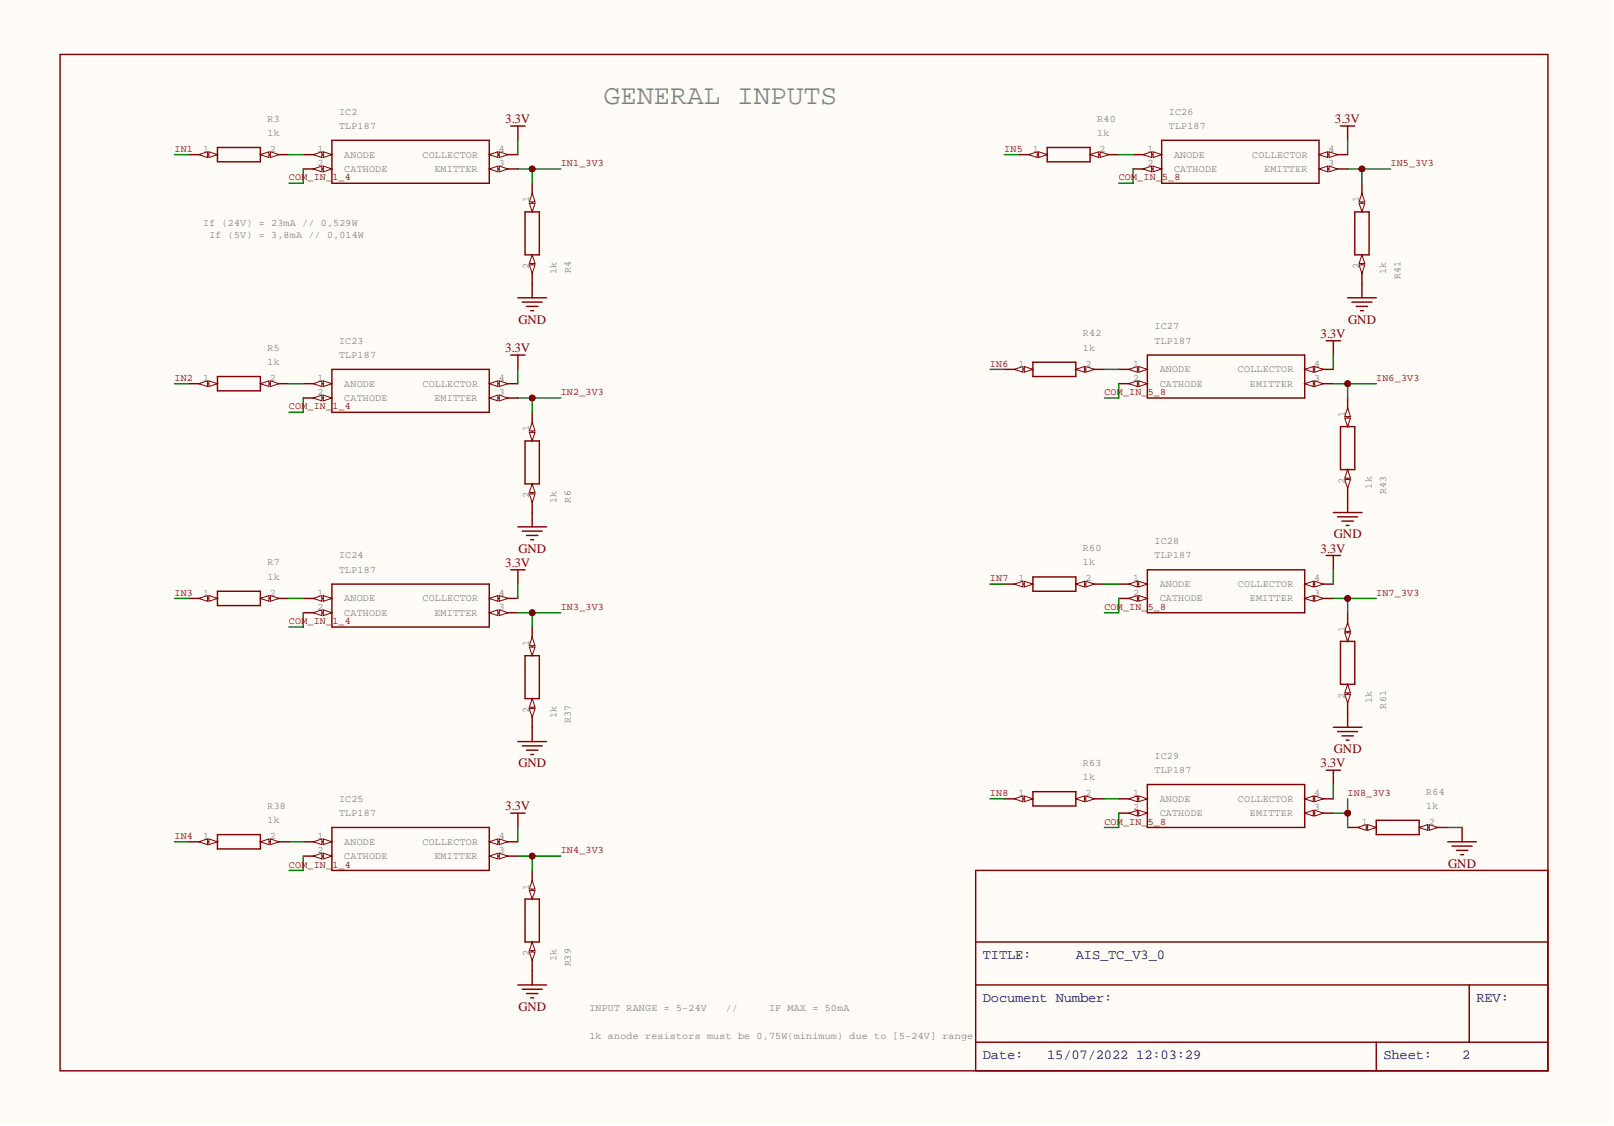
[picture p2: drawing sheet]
<svg xmlns="http://www.w3.org/2000/svg" width="286mm" height="199mm" viewBox="0 0 286 199" stroke-linecap="round" stroke-linejoin="round" font-family="sans-serif">
<defs><g id="words">
<text font-size="4.9" fill="#808080" x="106.9" y="18.3">GENERAL INPUTS</text>
<g font-size="2.4" fill="#000080">
<text x="174" y="169.8">TITLE:</text>
<text x="190.5" y="169.8">AIS_TC_V3_0</text>
<text x="174" y="177.4">Document Number:</text>
<text x="261.4" y="177.4">REV:</text>
<text x="174" y="187.5">Date:</text>
<text x="185.4" y="187.5">15/07/2022</text>
<text x="201.2" y="187.5">12:03:29</text>
<text x="244.9" y="187.5">Sheet:</text>
<text x="258.9" y="187.5">2</text>
</g>
<g font-size="2.3" fill="#800000">
<text x="89.4" y="21.8">3.3V</text>
<text x="236.3" y="21.8">3.3V</text>
<text x="91.8" y="57.3">GND</text>
<text x="233.8" y="59.8">3.3V</text>
<text x="238.7" y="57.3">GND</text>
<text x="89.4" y="62.3">3.3V</text>
<text x="236.1" y="95.3">GND</text>
<text x="89.4" y="100.4">3.3V</text>
<text x="91.8" y="97.8">GND</text>
<text x="233.8" y="97.8">3.3V</text>
<text x="91.8" y="135.8">GND</text>
<text x="233.8" y="135.8">3.3V</text>
<text x="236.1" y="133.3">GND</text>
<text x="89.4" y="143.4">3.3V</text>
<text x="256.4" y="153.6">GND</text>
<text x="91.8" y="178.9">GND</text>
</g>
<g font-size="1.8" fill="#808080">
<text x="47.4" y="21.5">R3</text>
<text x="60" y="20.3">IC2</text>
<text x="60" y="22.8">TLP187</text>
<text x="194.3" y="21.5">R40</text>
<text x="206.9" y="20.3">IC26</text>
<text x="206.9" y="22.8">TLP187</text>
<text x="36" y="26.9">1</text>
<text x="47.4" y="24.1">1k</text>
<text x="47.8" y="26.9">2</text>
<text x="56.2" y="26.9">1</text>
<text x="56.2" y="29.4">2</text>
<text x="61" y="27.9">ANODE</text>
<text x="74.8" y="27.9">COLLECTOR</text>
<text x="88.3" y="26.9">4</text>
<text x="88.3" y="29.4">3</text>
<text x="182.9" y="26.9">1</text>
<text x="194.3" y="24.1">1k</text>
<text x="194.7" y="26.9">2</text>
<text x="203.1" y="26.9">1</text>
<text x="203.1" y="29.4">2</text>
<text x="207.9" y="27.9">ANODE</text>
<text x="221.7" y="27.9">COLLECTOR</text>
<text x="235.2" y="26.9">4</text>
<text x="235.2" y="29.4">3</text>
<text x="61" y="30.4">CATHODE</text>
<text x="76.9" y="30.4">EMITTER</text>
<text x="93.7" y="35.8" transform="rotate(-90 93.7 35.8)">1</text>
<text x="207.9" y="30.4">CATHODE</text>
<text x="223.8" y="30.4">EMITTER</text>
<text x="240.6" y="35.8" transform="rotate(-90 240.6 35.8)">1</text>
<text x="36" y="40">If (24V) = 23mA // 0,529W</text>
<text x="37.1" y="42.1">If (5V) = 3,8mA // 0,014W</text>
<text x="93.7" y="47.6" transform="rotate(-90 93.7 47.6)">2</text>
<text x="240.6" y="47.6" transform="rotate(-90 240.6 47.6)">2</text>
<text x="98.5" y="48.5" transform="rotate(-90 98.5 48.5)">1k</text>
<text x="101.1" y="48.3" transform="rotate(-90 101.1 48.3)">R4</text>
<text x="245.4" y="48.5" transform="rotate(-90 245.4 48.5)">1k</text>
<text x="248" y="49.4" transform="rotate(-90 248 49.4)">R41</text>
<text x="191.7" y="59.6">R42</text>
<text x="204.4" y="58.3">IC27</text>
<text x="47.4" y="62.1">R5</text>
<text x="47.4" y="64.6">1k</text>
<text x="60" y="60.8">IC23</text>
<text x="60" y="63.4">TLP187</text>
<text x="180.3" y="64.9">1</text>
<text x="191.7" y="62.1">1k</text>
<text x="192.2" y="64.9">2</text>
<text x="200.6" y="64.9">1</text>
<text x="204.4" y="60.8">TLP187</text>
<text x="205.3" y="65.9">ANODE</text>
<text x="219.2" y="65.9">COLLECTOR</text>
<text x="232.7" y="64.9">4</text>
<text x="36" y="67.4">1</text>
<text x="47.8" y="67.4">2</text>
<text x="56.2" y="67.4">1</text>
<text x="56.2" y="69.9">2</text>
<text x="61" y="68.4">ANODE</text>
<text x="61" y="71">CATHODE</text>
<text x="74.8" y="68.4">COLLECTOR</text>
<text x="76.9" y="71">EMITTER</text>
<text x="88.3" y="67.4">4</text>
<text x="88.3" y="69.9">3</text>
<text x="200.6" y="67.4">2</text>
<text x="205.3" y="68.4">CATHODE</text>
<text x="221.3" y="68.4">EMITTER</text>
<text x="232.7" y="67.4">3</text>
<text x="93.7" y="76.4" transform="rotate(-90 93.7 76.4)">1</text>
<text x="238.1" y="73.8" transform="rotate(-90 238.1 73.8)">1</text>
<text x="93.7" y="88.2" transform="rotate(-90 93.7 88.2)">2</text>
<text x="98.5" y="89" transform="rotate(-90 98.5 89)">1k</text>
<text x="101.1" y="89" transform="rotate(-90 101.1 89)">R6</text>
<text x="238.1" y="85.7" transform="rotate(-90 238.1 85.7)">2</text>
<text x="242.9" y="86.5" transform="rotate(-90 242.9 86.5)">1k</text>
<text x="245.4" y="87.4" transform="rotate(-90 245.4 87.4)">R43</text>
<text x="47.4" y="100.1">R7</text>
<text x="60" y="98.8">IC24</text>
<text x="60" y="101.4">TLP187</text>
<text x="191.7" y="97.6">R60</text>
<text x="191.7" y="100.1">1k</text>
<text x="204.4" y="96.3">IC28</text>
<text x="204.4" y="98.8">TLP187</text>
<text x="36" y="105.4">1</text>
<text x="47.4" y="102.6">1k</text>
<text x="47.8" y="105.4">2</text>
<text x="56.2" y="105.4">1</text>
<text x="56.2" y="108">2</text>
<text x="61" y="106.4">ANODE</text>
<text x="74.8" y="106.4">COLLECTOR</text>
<text x="88.3" y="105.4">4</text>
<text x="88.3" y="108">3</text>
<text x="180.3" y="102.9">1</text>
<text x="192.2" y="102.9">2</text>
<text x="200.6" y="102.9">1</text>
<text x="200.6" y="105.4">2</text>
<text x="205.3" y="103.9">ANODE</text>
<text x="205.3" y="106.4">CATHODE</text>
<text x="219.2" y="103.9">COLLECTOR</text>
<text x="221.3" y="106.4">EMITTER</text>
<text x="232.7" y="102.9">4</text>
<text x="232.7" y="105.4">3</text>
<text x="61" y="109">CATHODE</text>
<text x="76.9" y="109">EMITTER</text>
<text x="238.1" y="111.8" transform="rotate(-90 238.1 111.8)">1</text>
<text x="93.7" y="114.4" transform="rotate(-90 93.7 114.4)">1</text>
<text x="238.1" y="123.7" transform="rotate(-90 238.1 123.7)">2</text>
<text x="242.9" y="124.5" transform="rotate(-90 242.9 124.5)">1k</text>
<text x="245.4" y="125.4" transform="rotate(-90 245.4 125.4)">R61</text>
<text x="93.7" y="126.2" transform="rotate(-90 93.7 126.2)">2</text>
<text x="98.5" y="127" transform="rotate(-90 98.5 127)">1k</text>
<text x="101.1" y="128" transform="rotate(-90 101.1 128)">R37</text>
<text x="191.7" y="135.6">R63</text>
<text x="204.4" y="134.3">IC29</text>
<text x="204.4" y="136.8">TLP187</text>
<text x="47.4" y="143.2">R38</text>
<text x="60" y="141.9">IC25</text>
<text x="180.3" y="140.9">1</text>
<text x="191.7" y="138.1">1k</text>
<text x="192.2" y="140.9">2</text>
<text x="200.6" y="140.9">1</text>
<text x="200.6" y="143.4">2</text>
<text x="205.3" y="141.9">ANODE</text>
<text x="219.2" y="141.9">COLLECTOR</text>
<text x="232.7" y="140.9">4</text>
<text x="232.7" y="143.4">3</text>
<text x="252.5" y="140.6">R64</text>
<text x="252.5" y="143.2">1k</text>
<text x="36" y="148.5">1</text>
<text x="47.4" y="145.7">1k</text>
<text x="47.8" y="148.5">2</text>
<text x="56.2" y="148.5">1</text>
<text x="60" y="144.4">TLP187</text>
<text x="61" y="149.5">ANODE</text>
<text x="74.8" y="149.5">COLLECTOR</text>
<text x="88.3" y="148.5">4</text>
<text x="205.3" y="144.4">CATHODE</text>
<text x="221.3" y="144.4">EMITTER</text>
<text x="241.1" y="146">1</text>
<text x="252.9" y="146">2</text>
<text x="56.2" y="151">2</text>
<text x="61" y="152.1">CATHODE</text>
<text x="76.9" y="152.1">EMITTER</text>
<text x="88.3" y="151">3</text>
<text x="93.7" y="157.5" transform="rotate(-90 93.7 157.5)">1</text>
<text x="93.7" y="169.3" transform="rotate(-90 93.7 169.3)">2</text>
<text x="98.5" y="170.1" transform="rotate(-90 98.5 170.1)">1k</text>
<text x="101.1" y="171.1" transform="rotate(-90 101.1 171.1)">R39</text>
<text x="104.4" y="178.9">INPUT RANGE = 5-24V</text>
<text x="128.5" y="178.9">//</text>
<text x="136.2" y="178.9">IF MAX = 50mA</text>
<text x="104.4" y="184">1k anode resistors must be 0,75W(minimum) due to [5-24V] range</text>
</g>
<g font-size="1.8" fill="#800000">
<text x="30.9" y="26.9">IN1</text>
<text x="99.3" y="29.4">IN1_3V3</text>
<text x="177.8" y="26.9">IN5</text>
<text x="246.2" y="29.4">IN5_3V3</text>
<text x="51.2" y="31.9">COM_IN_</text>
<text x="58.8" y="31.9">1_4</text>
<text x="198.1" y="31.9">COM_IN_</text>
<text x="205.7" y="31.9">5_8</text>
<text x="175.3" y="64.9">IN6</text>
<text x="30.9" y="67.4">IN2</text>
<text x="99.3" y="69.9">IN2_3V3</text>
<text x="195.5" y="69.9">COM_IN_</text>
<text x="203.2" y="69.9">5_8</text>
<text x="243.7" y="67.4">IN6_3V3</text>
<text x="51.2" y="72.5">COM_IN_</text>
<text x="58.8" y="72.5">1_4</text>
<text x="30.9" y="105.4">IN3</text>
<text x="99.3" y="108">IN3_3V3</text>
<text x="175.3" y="102.9">IN7</text>
<text x="195.5" y="108">COM_IN_</text>
<text x="203.2" y="108">5_8</text>
<text x="243.7" y="105.4">IN7_3V3</text>
<text x="51.2" y="110.5">COM_IN_</text>
<text x="58.8" y="110.5">1_4</text>
<text x="175.3" y="140.9">IN8</text>
<text x="238.6" y="140.9">IN8_3V3</text>
<text x="30.9" y="148.5">IN4</text>
<text x="195.5" y="146">COM_IN_</text>
<text x="203.2" y="146">5_8</text>
<text x="51.2" y="153.6">COM_IN_</text>
<text x="58.8" y="153.6">1_4</text>
<text x="99.3" y="151">IN4_3V3</text>
</g>
</g></defs>
<g fill="#fffcf8">
<path d="M0 0h285.2v198.7h-285.2z" fill-rule="evenodd"/>
<path d="M0 0h285.2v198.7h-285.2z" fill-rule="evenodd"/>
</g>
<circle cx="94.2" cy="151.5" r=".51" fill="#000080"/>
<circle cx="94.2" cy="151.5" r=".51" fill="none" stroke="#000080" stroke-width=".18"/>
<circle cx="94.2" cy="108.5" r=".51" fill="#000080"/>
<circle cx="94.2" cy="108.5" r=".51" fill="none" stroke="#000080" stroke-width=".18"/>
<circle cx="94.2" cy="70.5" r=".51" fill="#000080"/>
<circle cx="94.2" cy="70.5" r=".51" fill="none" stroke="#000080" stroke-width=".18"/>
<circle cx="94.2" cy="29.9" r=".51" fill="#000080"/>
<circle cx="94.2" cy="29.9" r=".51" fill="none" stroke="#000080" stroke-width=".18"/>
<circle cx="238.6" cy="143.9" r=".51" fill="#000080"/>
<circle cx="238.6" cy="143.9" r=".51" fill="none" stroke="#000080" stroke-width=".18"/>
<circle cx="238.6" cy="105.9" r=".51" fill="#000080"/>
<circle cx="238.6" cy="105.9" r=".51" fill="none" stroke="#000080" stroke-width=".18"/>
<circle cx="238.6" cy="67.9" r=".51" fill="#000080"/>
<circle cx="238.6" cy="67.9" r=".51" fill="none" stroke="#000080" stroke-width=".18"/>
<circle cx="241.1" cy="29.9" r=".51" fill="#000080"/>
<circle cx="241.1" cy="29.9" r=".51" fill="none" stroke="#000080" stroke-width=".18"/>
<path d="M10.6 9.6h263.5v180h-263.5zM53.7 27.4h5.1M58.8 24.8h27.8v7.6h-27.8zM172.7 154.1h101.4v35.5h-101.4zM172.7 174.4h101.4M172.7 166.7h101.4M260.1 174.4v10.1M172.7 184.5h101.4M243.7 184.5v5.1" fill="none" stroke="#800000" stroke-width=".25"/>
<path d="M57.2 26.9l1.6 .5-1.6 .5z" fill="#f8fcff"/>
<path d="M57.2 26.9l1.6 .5-1.6 .5z" fill="none" stroke="#800000" stroke-width=".18"/>
<path d="M55.5 27.4l1.5-.5v1z" fill="#f8fcff"/>
<path d="M55.5 27.4l1.5-.5v1z" fill="none" stroke="#800000" stroke-width=".18"/>
<path d="M53.7 29.9h5.1" fill="none" stroke="#800000" stroke-width=".25"/>
<path d="M57.2 29.4l1.6 .5-1.6 .5z" fill="#f8fcff"/>
<path d="M57.2 29.4l1.6 .5-1.6 .5z" fill="none" stroke="#800000" stroke-width=".18"/>
<path d="M55.5 29.9l1.5-.5v1z" fill="#f8fcff"/>
<path d="M55.5 29.9l1.5-.5v1z" fill="none" stroke="#800000" stroke-width=".18"/>
<path d="M86.6 27.4h5.1" fill="none" stroke="#800000" stroke-width=".25"/>
<path d="M86.6 27.4l1.5-.5v1z" fill="#f8fcff"/>
<path d="M86.6 27.4l1.5-.5v1z" fill="none" stroke="#800000" stroke-width=".18"/>
<path d="M88.4 26.9l1.5 .5-1.5 .5z" fill="#f8fcff"/>
<path d="M88.4 26.9l1.5 .5-1.5 .5z" fill="none" stroke="#800000" stroke-width=".18"/>
<path d="M86.6 29.9h5.1" fill="none" stroke="#800000" stroke-width=".25"/>
<path d="M86.6 29.9l1.5-.5v1z" fill="#f8fcff"/>
<path d="M86.6 29.9l1.5-.5v1z" fill="none" stroke="#800000" stroke-width=".18"/>
<path d="M88.4 29.4l1.5 .5-1.5 .5z" fill="#f8fcff"/>
<path d="M88.4 29.4l1.5 .5-1.5 .5z" fill="none" stroke="#800000" stroke-width=".18"/>
<path d="M33.4 27.4h5.1M38.5 26.1h7.6v2.5h-7.6z" fill="none" stroke="#800000" stroke-width=".25"/>
<path d="M37 26.9l1.5 .5-1.5 .5z" fill="#f8fcff"/>
<path d="M37 26.9l1.5 .5-1.5 .5z" fill="none" stroke="#800000" stroke-width=".18"/>
<path d="M35.2 27.4l1.5-.5v1z" fill="#f8fcff"/>
<path d="M35.2 27.4l1.5-.5v1z" fill="none" stroke="#800000" stroke-width=".18"/>
<path d="M46.1 27.4h5.1" fill="none" stroke="#800000" stroke-width=".25"/>
<path d="M46.1 27.4l1.5-.5v1z" fill="#f8fcff"/>
<path d="M46.1 27.4l1.5-.5v1z" fill="none" stroke="#800000" stroke-width=".18"/>
<path d="M47.9 26.9l1.5 .5-1.5 .5z" fill="#f8fcff"/>
<path d="M47.9 26.9l1.5 .5-1.5 .5z" fill="none" stroke="#800000" stroke-width=".18"/>
<path d="M53.7 67.9h5.1M58.8 65.4h27.8v7.6h-27.8z" fill="none" stroke="#800000" stroke-width=".25"/>
<path d="M57.2 67.4l1.6 .5-1.6 .5z" fill="#f8fcff"/>
<path d="M57.2 67.4l1.6 .5-1.6 .5z" fill="none" stroke="#800000" stroke-width=".18"/>
<path d="M55.5 67.9l1.5-.5v1z" fill="#f8fcff"/>
<path d="M55.5 67.9l1.5-.5v1z" fill="none" stroke="#800000" stroke-width=".18"/>
<path d="M53.7 70.5h5.1" fill="none" stroke="#800000" stroke-width=".25"/>
<path d="M57.2 69.9l1.6 .6-1.6 .5z" fill="#f8fcff"/>
<path d="M57.2 69.9l1.6 .6-1.6 .5z" fill="none" stroke="#800000" stroke-width=".18"/>
<path d="M55.5 70.5l1.5-.6v1.1z" fill="#f8fcff"/>
<path d="M55.5 70.5l1.5-.6v1.1z" fill="none" stroke="#800000" stroke-width=".18"/>
<path d="M86.6 67.9h5.1" fill="none" stroke="#800000" stroke-width=".25"/>
<path d="M86.6 67.9l1.5-.5v1z" fill="#f8fcff"/>
<path d="M86.6 67.9l1.5-.5v1z" fill="none" stroke="#800000" stroke-width=".18"/>
<path d="M88.4 67.4l1.5 .5-1.5 .5z" fill="#f8fcff"/>
<path d="M88.4 67.4l1.5 .5-1.5 .5z" fill="none" stroke="#800000" stroke-width=".18"/>
<path d="M86.6 70.5h5.1" fill="none" stroke="#800000" stroke-width=".25"/>
<path d="M86.6 70.5l1.5-.6v1.1z" fill="#f8fcff"/>
<path d="M86.6 70.5l1.5-.6v1.1z" fill="none" stroke="#800000" stroke-width=".18"/>
<path d="M88.4 69.9l1.5 .6-1.5 .5z" fill="#f8fcff"/>
<path d="M88.4 69.9l1.5 .6-1.5 .5z" fill="none" stroke="#800000" stroke-width=".18"/>
<path d="M33.4 67.9h5.1M38.5 66.7h7.6v2.5h-7.6z" fill="none" stroke="#800000" stroke-width=".25"/>
<path d="M37 67.4l1.5 .5-1.5 .5z" fill="#f8fcff"/>
<path d="M37 67.4l1.5 .5-1.5 .5z" fill="none" stroke="#800000" stroke-width=".18"/>
<path d="M35.2 67.9l1.5-.5v1z" fill="#f8fcff"/>
<path d="M35.2 67.9l1.5-.5v1z" fill="none" stroke="#800000" stroke-width=".18"/>
<path d="M46.1 67.9h5.1" fill="none" stroke="#800000" stroke-width=".25"/>
<path d="M46.1 67.9l1.5-.5v1z" fill="#f8fcff"/>
<path d="M46.1 67.9l1.5-.5v1z" fill="none" stroke="#800000" stroke-width=".18"/>
<path d="M47.9 67.4l1.5 .5-1.5 .5z" fill="#f8fcff"/>
<path d="M47.9 67.4l1.5 .5-1.5 .5z" fill="none" stroke="#800000" stroke-width=".18"/>
<path d="M93 78.1h2.5v7.6h-2.5zM94.2 73v5.1" fill="none" stroke="#800000" stroke-width=".25"/>
<path d="M93.7 76.5h1l-.5 1.6z" fill="#f8fcff"/>
<path d="M93.7 76.5h1l-.5 1.6z" fill="none" stroke="#800000" stroke-width=".18"/>
<path d="M94.2 74.8l.5 1.5h-1z" fill="#f8fcff"/>
<path d="M94.2 74.8l.5 1.5h-1z" fill="none" stroke="#800000" stroke-width=".18"/>
<path d="M94.2 85.7v5" fill="none" stroke="#800000" stroke-width=".25"/>
<path d="M94.2 85.7l.5 1.5h-1z" fill="#f8fcff"/>
<path d="M94.2 85.7l.5 1.5h-1z" fill="none" stroke="#800000" stroke-width=".18"/>
<path d="M93.7 87.4h1l-.5 1.6z" fill="#f8fcff"/>
<path d="M93.7 87.4h1l-.5 1.6z" fill="none" stroke="#800000" stroke-width=".18"/>
<path d="M53.7 105.9h5.1M58.8 103.4h27.8v7.6h-27.8z" fill="none" stroke="#800000" stroke-width=".25"/>
<path d="M57.2 105.4l1.6 .5-1.6 .5z" fill="#f8fcff"/>
<path d="M57.2 105.4l1.6 .5-1.6 .5z" fill="none" stroke="#800000" stroke-width=".18"/>
<path d="M55.5 105.9l1.5-.5v1z" fill="#f8fcff"/>
<path d="M55.5 105.9l1.5-.5v1z" fill="none" stroke="#800000" stroke-width=".18"/>
<path d="M53.7 108.5h5.1" fill="none" stroke="#800000" stroke-width=".25"/>
<path d="M57.2 108l1.6 .5-1.6 .5z" fill="#f8fcff"/>
<path d="M57.2 108l1.6 .5-1.6 .5z" fill="none" stroke="#800000" stroke-width=".18"/>
<path d="M55.5 108.5l1.5-.5v1z" fill="#f8fcff"/>
<path d="M55.5 108.5l1.5-.5v1z" fill="none" stroke="#800000" stroke-width=".18"/>
<path d="M86.6 105.9h5.1" fill="none" stroke="#800000" stroke-width=".25"/>
<path d="M86.6 105.9l1.5-.5v1z" fill="#f8fcff"/>
<path d="M86.6 105.9l1.5-.5v1z" fill="none" stroke="#800000" stroke-width=".18"/>
<path d="M88.4 105.4l1.5 .5-1.5 .5z" fill="#f8fcff"/>
<path d="M88.4 105.4l1.5 .5-1.5 .5z" fill="none" stroke="#800000" stroke-width=".18"/>
<path d="M86.6 108.5h5.1" fill="none" stroke="#800000" stroke-width=".25"/>
<path d="M86.6 108.5l1.5-.5v1z" fill="#f8fcff"/>
<path d="M86.6 108.5l1.5-.5v1z" fill="none" stroke="#800000" stroke-width=".18"/>
<path d="M88.4 108l1.5 .5-1.5 .5z" fill="#f8fcff"/>
<path d="M88.4 108l1.5 .5-1.5 .5z" fill="none" stroke="#800000" stroke-width=".18"/>
<path d="M33.4 105.9h5.1M38.5 104.7h7.6v2.5h-7.6z" fill="none" stroke="#800000" stroke-width=".25"/>
<path d="M37 105.4l1.5 .5-1.5 .5z" fill="#f8fcff"/>
<path d="M37 105.4l1.5 .5-1.5 .5z" fill="none" stroke="#800000" stroke-width=".18"/>
<path d="M35.2 105.9l1.5-.5v1z" fill="#f8fcff"/>
<path d="M35.2 105.9l1.5-.5v1z" fill="none" stroke="#800000" stroke-width=".18"/>
<path d="M46.1 105.9h5.1" fill="none" stroke="#800000" stroke-width=".25"/>
<path d="M46.1 105.9l1.5-.5v1z" fill="#f8fcff"/>
<path d="M46.1 105.9l1.5-.5v1z" fill="none" stroke="#800000" stroke-width=".18"/>
<path d="M47.9 105.4l1.5 .5-1.5 .5z" fill="#f8fcff"/>
<path d="M47.9 105.4l1.5 .5-1.5 .5z" fill="none" stroke="#800000" stroke-width=".18"/>
<path d="M93 116.1h2.5v7.6h-2.5zM94.2 111v5.1" fill="none" stroke="#800000" stroke-width=".25"/>
<path d="M93.7 114.5h1l-.5 1.6z" fill="#f8fcff"/>
<path d="M93.7 114.5h1l-.5 1.6z" fill="none" stroke="#800000" stroke-width=".18"/>
<path d="M94.2 112.8l.5 1.5h-1z" fill="#f8fcff"/>
<path d="M94.2 112.8l.5 1.5h-1z" fill="none" stroke="#800000" stroke-width=".18"/>
<path d="M94.2 123.7v5" fill="none" stroke="#800000" stroke-width=".25"/>
<path d="M94.2 123.7l.5 1.5h-1z" fill="#f8fcff"/>
<path d="M94.2 123.7l.5 1.5h-1z" fill="none" stroke="#800000" stroke-width=".18"/>
<path d="M93.7 125.4h1l-.5 1.6z" fill="#f8fcff"/>
<path d="M93.7 125.4h1l-.5 1.6z" fill="none" stroke="#800000" stroke-width=".18"/>
<path d="M53.7 149h5.1M58.8 146.5h27.8v7.6h-27.8z" fill="none" stroke="#800000" stroke-width=".25"/>
<path d="M57.2 148.5l1.6 .5-1.6 .5z" fill="#f8fcff"/>
<path d="M57.2 148.5l1.6 .5-1.6 .5z" fill="none" stroke="#800000" stroke-width=".18"/>
<path d="M55.5 149l1.5-.5v1z" fill="#f8fcff"/>
<path d="M55.5 149l1.5-.5v1z" fill="none" stroke="#800000" stroke-width=".18"/>
<path d="M53.7 151.5h5.1" fill="none" stroke="#800000" stroke-width=".25"/>
<path d="M57.2 151l1.6 .5-1.6 .6z" fill="#f8fcff"/>
<path d="M57.2 151l1.6 .5-1.6 .6z" fill="none" stroke="#800000" stroke-width=".18"/>
<path d="M55.5 151.5l1.5-.5v1.1z" fill="#f8fcff"/>
<path d="M55.5 151.5l1.5-.5v1.1z" fill="none" stroke="#800000" stroke-width=".18"/>
<path d="M86.6 149h5.1" fill="none" stroke="#800000" stroke-width=".25"/>
<path d="M86.6 149l1.5-.5v1z" fill="#f8fcff"/>
<path d="M86.6 149l1.5-.5v1z" fill="none" stroke="#800000" stroke-width=".18"/>
<path d="M88.4 148.5l1.5 .5-1.5 .5z" fill="#f8fcff"/>
<path d="M88.4 148.5l1.5 .5-1.5 .5z" fill="none" stroke="#800000" stroke-width=".18"/>
<path d="M86.6 151.5h5.1" fill="none" stroke="#800000" stroke-width=".25"/>
<path d="M86.6 151.5l1.5-.5v1.1z" fill="#f8fcff"/>
<path d="M86.6 151.5l1.5-.5v1.1z" fill="none" stroke="#800000" stroke-width=".18"/>
<path d="M88.4 151l1.5 .5-1.5 .6z" fill="#f8fcff"/>
<path d="M88.4 151l1.5 .5-1.5 .6z" fill="none" stroke="#800000" stroke-width=".18"/>
<path d="M33.4 149h5.1M38.5 147.7h7.6v2.6h-7.6z" fill="none" stroke="#800000" stroke-width=".25"/>
<path d="M37 148.5l1.5 .5-1.5 .5z" fill="#f8fcff"/>
<path d="M37 148.5l1.5 .5-1.5 .5z" fill="none" stroke="#800000" stroke-width=".18"/>
<path d="M35.2 149l1.5-.5v1z" fill="#f8fcff"/>
<path d="M35.2 149l1.5-.5v1z" fill="none" stroke="#800000" stroke-width=".18"/>
<path d="M46.1 149h5.1" fill="none" stroke="#800000" stroke-width=".25"/>
<path d="M46.1 149l1.5-.5v1z" fill="#f8fcff"/>
<path d="M46.1 149l1.5-.5v1z" fill="none" stroke="#800000" stroke-width=".18"/>
<path d="M47.9 148.5l1.5 .5-1.5 .5z" fill="#f8fcff"/>
<path d="M47.9 148.5l1.5 .5-1.5 .5z" fill="none" stroke="#800000" stroke-width=".18"/>
<path d="M93 159.1h2.5v7.6h-2.5zM94.2 154.1v5" fill="none" stroke="#800000" stroke-width=".25"/>
<path d="M93.7 157.6h1l-.5 1.5z" fill="#f8fcff"/>
<path d="M93.7 157.6h1l-.5 1.5z" fill="none" stroke="#800000" stroke-width=".18"/>
<path d="M94.2 155.9l.5 1.5h-1z" fill="#f8fcff"/>
<path d="M94.2 155.9l.5 1.5h-1z" fill="none" stroke="#800000" stroke-width=".18"/>
<path d="M94.2 166.7v5.1" fill="none" stroke="#800000" stroke-width=".25"/>
<path d="M94.2 166.7l.5 1.6h-1z" fill="#f8fcff"/>
<path d="M94.2 166.7l.5 1.6h-1z" fill="none" stroke="#800000" stroke-width=".18"/>
<path d="M93.7 168.5h1l-.5 1.5z" fill="#f8fcff"/>
<path d="M93.7 168.5h1l-.5 1.5z" fill="none" stroke="#800000" stroke-width=".18"/>
<path d="M200.6 27.4h5.1M205.7 24.8h27.8v7.6h-27.8z" fill="none" stroke="#800000" stroke-width=".25"/>
<path d="M204.1 26.9l1.6 .5-1.6 .5z" fill="#f8fcff"/>
<path d="M204.1 26.9l1.6 .5-1.6 .5z" fill="none" stroke="#800000" stroke-width=".18"/>
<path d="M202.4 27.4l1.5-.5v1z" fill="#f8fcff"/>
<path d="M202.4 27.4l1.5-.5v1z" fill="none" stroke="#800000" stroke-width=".18"/>
<path d="M200.6 29.9h5.1" fill="none" stroke="#800000" stroke-width=".25"/>
<path d="M204.1 29.4l1.6 .5-1.6 .5z" fill="#f8fcff"/>
<path d="M204.1 29.4l1.6 .5-1.6 .5z" fill="none" stroke="#800000" stroke-width=".18"/>
<path d="M202.4 29.9l1.5-.5v1z" fill="#f8fcff"/>
<path d="M202.4 29.9l1.5-.5v1z" fill="none" stroke="#800000" stroke-width=".18"/>
<path d="M233.5 27.4h5.1" fill="none" stroke="#800000" stroke-width=".25"/>
<path d="M233.5 27.4l1.5-.5v1z" fill="#f8fcff"/>
<path d="M233.5 27.4l1.5-.5v1z" fill="none" stroke="#800000" stroke-width=".18"/>
<path d="M235.3 26.9l1.5 .5-1.5 .5z" fill="#f8fcff"/>
<path d="M235.3 26.9l1.5 .5-1.5 .5z" fill="none" stroke="#800000" stroke-width=".18"/>
<path d="M233.5 29.9h5.1" fill="none" stroke="#800000" stroke-width=".25"/>
<path d="M233.5 29.9l1.5-.5v1z" fill="#f8fcff"/>
<path d="M233.5 29.9l1.5-.5v1z" fill="none" stroke="#800000" stroke-width=".18"/>
<path d="M235.3 29.4l1.5 .5-1.5 .5z" fill="#f8fcff"/>
<path d="M235.3 29.4l1.5 .5-1.5 .5z" fill="none" stroke="#800000" stroke-width=".18"/>
<path d="M180.3 27.4h5.1M185.4 26.1h7.6v2.5h-7.6z" fill="none" stroke="#800000" stroke-width=".25"/>
<path d="M183.9 26.9l1.5 .5-1.5 .5z" fill="#f8fcff"/>
<path d="M183.9 26.9l1.5 .5-1.5 .5z" fill="none" stroke="#800000" stroke-width=".18"/>
<path d="M182.1 27.4l1.5-.5v1z" fill="#f8fcff"/>
<path d="M182.1 27.4l1.5-.5v1z" fill="none" stroke="#800000" stroke-width=".18"/>
<path d="M193 27.4h5.1" fill="none" stroke="#800000" stroke-width=".25"/>
<path d="M193 27.4l1.5-.5v1z" fill="#f8fcff"/>
<path d="M193 27.4l1.5-.5v1z" fill="none" stroke="#800000" stroke-width=".18"/>
<path d="M194.8 26.9l1.5 .5-1.5 .5z" fill="#f8fcff"/>
<path d="M194.8 26.9l1.5 .5-1.5 .5z" fill="none" stroke="#800000" stroke-width=".18"/>
<path d="M239.9 37.5h2.5v7.6h-2.5zM241.1 32.4v5.1" fill="none" stroke="#800000" stroke-width=".25"/>
<path d="M240.6 36h1l-.5 1.5z" fill="#f8fcff"/>
<path d="M240.6 36h1l-.5 1.5z" fill="none" stroke="#800000" stroke-width=".18"/>
<path d="M241.1 34.2l.5 1.5h-1z" fill="#f8fcff"/>
<path d="M241.1 34.2l.5 1.5h-1z" fill="none" stroke="#800000" stroke-width=".18"/>
<path d="M241.1 45.1v5.1" fill="none" stroke="#800000" stroke-width=".25"/>
<path d="M241.1 45.1l.5 1.5h-1z" fill="#f8fcff"/>
<path d="M241.1 45.1l.5 1.5h-1z" fill="none" stroke="#800000" stroke-width=".18"/>
<path d="M240.6 46.9h1l-.5 1.5z" fill="#f8fcff"/>
<path d="M240.6 46.9h1l-.5 1.5z" fill="none" stroke="#800000" stroke-width=".18"/>
<path d="M198.1 65.4h5M203.1 62.9h27.9v7.6h-27.9z" fill="none" stroke="#800000" stroke-width=".25"/>
<path d="M201.6 64.9l1.5 .5-1.5 .5z" fill="#f8fcff"/>
<path d="M201.6 64.9l1.5 .5-1.5 .5z" fill="none" stroke="#800000" stroke-width=".18"/>
<path d="M199.8 65.4l1.6-.5v1z" fill="#f8fcff"/>
<path d="M199.8 65.4l1.6-.5v1z" fill="none" stroke="#800000" stroke-width=".18"/>
<path d="M198.1 67.9h5" fill="none" stroke="#800000" stroke-width=".25"/>
<path d="M201.6 67.4l1.5 .5-1.5 .5z" fill="#f8fcff"/>
<path d="M201.6 67.4l1.5 .5-1.5 .5z" fill="none" stroke="#800000" stroke-width=".18"/>
<path d="M199.8 67.9l1.6-.5v1z" fill="#f8fcff"/>
<path d="M199.8 67.9l1.6-.5v1z" fill="none" stroke="#800000" stroke-width=".18"/>
<path d="M231 65.4h5.1" fill="none" stroke="#800000" stroke-width=".25"/>
<path d="M231 65.4l1.5-.5v1z" fill="#f8fcff"/>
<path d="M231 65.4l1.5-.5v1z" fill="none" stroke="#800000" stroke-width=".18"/>
<path d="M232.8 64.9l1.5 .5-1.5 .5z" fill="#f8fcff"/>
<path d="M232.8 64.9l1.5 .5-1.5 .5z" fill="none" stroke="#800000" stroke-width=".18"/>
<path d="M231 67.9h5.1" fill="none" stroke="#800000" stroke-width=".25"/>
<path d="M231 67.9l1.5-.5v1z" fill="#f8fcff"/>
<path d="M231 67.9l1.5-.5v1z" fill="none" stroke="#800000" stroke-width=".18"/>
<path d="M232.8 67.4l1.5 .5-1.5 .5z" fill="#f8fcff"/>
<path d="M232.8 67.4l1.5 .5-1.5 .5z" fill="none" stroke="#800000" stroke-width=".18"/>
<path d="M177.8 65.4h5.1M182.9 64.1h7.6v2.6h-7.6z" fill="none" stroke="#800000" stroke-width=".25"/>
<path d="M181.4 64.9l1.5 .5-1.5 .5z" fill="#f8fcff"/>
<path d="M181.4 64.9l1.5 .5-1.5 .5z" fill="none" stroke="#800000" stroke-width=".18"/>
<path d="M179.6 65.4l1.5-.5v1z" fill="#f8fcff"/>
<path d="M179.6 65.4l1.5-.5v1z" fill="none" stroke="#800000" stroke-width=".18"/>
<path d="M190.5 65.4h5" fill="none" stroke="#800000" stroke-width=".25"/>
<path d="M190.5 65.4l1.5-.5v1z" fill="#f8fcff"/>
<path d="M190.5 65.4l1.5-.5v1z" fill="none" stroke="#800000" stroke-width=".18"/>
<path d="M192.2 64.9l1.6 .5-1.6 .5z" fill="#f8fcff"/>
<path d="M192.2 64.9l1.6 .5-1.6 .5z" fill="none" stroke="#800000" stroke-width=".18"/>
<path d="M237.3 75.5h2.6v7.6h-2.6zM238.6 70.5v5" fill="none" stroke="#800000" stroke-width=".25"/>
<path d="M238.1 74h1l-.5 1.5z" fill="#f8fcff"/>
<path d="M238.1 74h1l-.5 1.5z" fill="none" stroke="#800000" stroke-width=".18"/>
<path d="M238.6 72.2l.5 1.5h-1z" fill="#f8fcff"/>
<path d="M238.6 72.2l.5 1.5h-1z" fill="none" stroke="#800000" stroke-width=".18"/>
<path d="M238.6 83.1v5.1" fill="none" stroke="#800000" stroke-width=".25"/>
<path d="M238.6 83.1l.5 1.5h-1z" fill="#f8fcff"/>
<path d="M238.6 83.1l.5 1.5h-1z" fill="none" stroke="#800000" stroke-width=".18"/>
<path d="M238.1 84.9h1l-.5 1.5z" fill="#f8fcff"/>
<path d="M238.1 84.9h1l-.5 1.5z" fill="none" stroke="#800000" stroke-width=".18"/>
<path d="M198.1 103.4h5M203.1 100.9h27.9v7.6h-27.9z" fill="none" stroke="#800000" stroke-width=".25"/>
<path d="M201.6 102.9l1.5 .5-1.5 .5z" fill="#f8fcff"/>
<path d="M201.6 102.9l1.5 .5-1.5 .5z" fill="none" stroke="#800000" stroke-width=".18"/>
<path d="M199.8 103.4l1.6-.5v1z" fill="#f8fcff"/>
<path d="M199.8 103.4l1.6-.5v1z" fill="none" stroke="#800000" stroke-width=".18"/>
<path d="M198.1 105.9h5" fill="none" stroke="#800000" stroke-width=".25"/>
<path d="M201.6 105.4l1.5 .5-1.5 .5z" fill="#f8fcff"/>
<path d="M201.6 105.4l1.5 .5-1.5 .5z" fill="none" stroke="#800000" stroke-width=".18"/>
<path d="M199.8 105.9l1.6-.5v1z" fill="#f8fcff"/>
<path d="M199.8 105.9l1.6-.5v1z" fill="none" stroke="#800000" stroke-width=".18"/>
<path d="M231 103.4h5.1" fill="none" stroke="#800000" stroke-width=".25"/>
<path d="M231 103.4l1.5-.5v1z" fill="#f8fcff"/>
<path d="M231 103.4l1.5-.5v1z" fill="none" stroke="#800000" stroke-width=".18"/>
<path d="M232.8 102.9l1.5 .5-1.5 .5z" fill="#f8fcff"/>
<path d="M232.8 102.9l1.5 .5-1.5 .5z" fill="none" stroke="#800000" stroke-width=".18"/>
<path d="M231 105.9h5.1" fill="none" stroke="#800000" stroke-width=".25"/>
<path d="M231 105.9l1.5-.5v1z" fill="#f8fcff"/>
<path d="M231 105.9l1.5-.5v1z" fill="none" stroke="#800000" stroke-width=".18"/>
<path d="M232.8 105.4l1.5 .5-1.5 .5z" fill="#f8fcff"/>
<path d="M232.8 105.4l1.5 .5-1.5 .5z" fill="none" stroke="#800000" stroke-width=".18"/>
<path d="M177.8 103.4h5.1M182.9 102.1h7.6v2.6h-7.6z" fill="none" stroke="#800000" stroke-width=".25"/>
<path d="M181.4 102.9l1.5 .5-1.5 .5z" fill="#f8fcff"/>
<path d="M181.4 102.9l1.5 .5-1.5 .5z" fill="none" stroke="#800000" stroke-width=".18"/>
<path d="M179.6 103.4l1.5-.5v1z" fill="#f8fcff"/>
<path d="M179.6 103.4l1.5-.5v1z" fill="none" stroke="#800000" stroke-width=".18"/>
<path d="M190.5 103.4h5" fill="none" stroke="#800000" stroke-width=".25"/>
<path d="M190.5 103.4l1.5-.5v1z" fill="#f8fcff"/>
<path d="M190.5 103.4l1.5-.5v1z" fill="none" stroke="#800000" stroke-width=".18"/>
<path d="M192.2 102.9l1.6 .5-1.6 .5z" fill="#f8fcff"/>
<path d="M192.2 102.9l1.6 .5-1.6 .5z" fill="none" stroke="#800000" stroke-width=".18"/>
<path d="M237.3 113.5h2.6v7.6h-2.6zM238.6 108.5v5" fill="none" stroke="#800000" stroke-width=".25"/>
<path d="M238.1 112h1l-.5 1.5z" fill="#f8fcff"/>
<path d="M238.1 112h1l-.5 1.5z" fill="none" stroke="#800000" stroke-width=".18"/>
<path d="M238.6 110.2l.5 1.6h-1z" fill="#f8fcff"/>
<path d="M238.6 110.2l.5 1.6h-1z" fill="none" stroke="#800000" stroke-width=".18"/>
<path d="M238.6 121.1v5.1" fill="none" stroke="#800000" stroke-width=".25"/>
<path d="M238.6 121.1l.5 1.6h-1z" fill="#f8fcff"/>
<path d="M238.6 121.1l.5 1.6h-1z" fill="none" stroke="#800000" stroke-width=".18"/>
<path d="M238.1 122.9h1l-.5 1.5z" fill="#f8fcff"/>
<path d="M238.1 122.9h1l-.5 1.5z" fill="none" stroke="#800000" stroke-width=".18"/>
<path d="M203.1 138.9h27.9v7.6h-27.9zM198.1 141.4h5" fill="none" stroke="#800000" stroke-width=".25"/>
<path d="M201.6 140.9l1.5 .5-1.5 .5z" fill="#f8fcff"/>
<path d="M201.6 140.9l1.5 .5-1.5 .5z" fill="none" stroke="#800000" stroke-width=".18"/>
<path d="M199.8 141.4l1.6-.5v1z" fill="#f8fcff"/>
<path d="M199.8 141.4l1.6-.5v1z" fill="none" stroke="#800000" stroke-width=".18"/>
<path d="M198.1 143.9h5" fill="none" stroke="#800000" stroke-width=".25"/>
<path d="M201.6 143.4l1.5 .5-1.5 .5z" fill="#f8fcff"/>
<path d="M201.6 143.4l1.5 .5-1.5 .5z" fill="none" stroke="#800000" stroke-width=".18"/>
<path d="M199.8 143.9l1.6-.5v1z" fill="#f8fcff"/>
<path d="M199.8 143.9l1.6-.5v1z" fill="none" stroke="#800000" stroke-width=".18"/>
<path d="M231 141.4h5.1" fill="none" stroke="#800000" stroke-width=".25"/>
<path d="M231 141.4l1.5-.5v1z" fill="#f8fcff"/>
<path d="M231 141.4l1.5-.5v1z" fill="none" stroke="#800000" stroke-width=".18"/>
<path d="M232.8 140.9l1.5 .5-1.5 .5z" fill="#f8fcff"/>
<path d="M232.8 140.9l1.5 .5-1.5 .5z" fill="none" stroke="#800000" stroke-width=".18"/>
<path d="M231 143.9h5.1" fill="none" stroke="#800000" stroke-width=".25"/>
<path d="M231 143.9l1.5-.5v1z" fill="#f8fcff"/>
<path d="M231 143.9l1.5-.5v1z" fill="none" stroke="#800000" stroke-width=".18"/>
<path d="M232.8 143.4l1.5 .5-1.5 .5z" fill="#f8fcff"/>
<path d="M232.8 143.4l1.5 .5-1.5 .5z" fill="none" stroke="#800000" stroke-width=".18"/>
<path d="M177.8 141.4h5.1M182.9 140.1h7.6v2.6h-7.6z" fill="none" stroke="#800000" stroke-width=".25"/>
<path d="M181.4 140.9l1.5 .5-1.5 .5z" fill="#f8fcff"/>
<path d="M181.4 140.9l1.5 .5-1.5 .5z" fill="none" stroke="#800000" stroke-width=".18"/>
<path d="M179.6 141.4l1.5-.5v1z" fill="#f8fcff"/>
<path d="M179.6 141.4l1.5-.5v1z" fill="none" stroke="#800000" stroke-width=".18"/>
<path d="M190.5 141.4h5" fill="none" stroke="#800000" stroke-width=".25"/>
<path d="M190.5 141.4l1.5-.5v1z" fill="#f8fcff"/>
<path d="M190.5 141.4l1.5-.5v1z" fill="none" stroke="#800000" stroke-width=".18"/>
<path d="M192.2 140.9l1.6 .5-1.6 .5z" fill="#f8fcff"/>
<path d="M192.2 140.9l1.6 .5-1.6 .5z" fill="none" stroke="#800000" stroke-width=".18"/>
<path d="M238.6 146.5h5.1M243.7 145.2h7.6v2.5h-7.6z" fill="none" stroke="#800000" stroke-width=".25"/>
<path d="M242.1 146l1.6 .5-1.6 .5z" fill="#f8fcff"/>
<path d="M242.1 146l1.6 .5-1.6 .5z" fill="none" stroke="#800000" stroke-width=".18"/>
<path d="M240.4 146.5l1.5-.5v1z" fill="#f8fcff"/>
<path d="M240.4 146.5l1.5-.5v1z" fill="none" stroke="#800000" stroke-width=".18"/>
<path d="M251.3 146.5h5" fill="none" stroke="#800000" stroke-width=".25"/>
<path d="M251.3 146.5l1.5-.5v1z" fill="#f8fcff"/>
<path d="M251.3 146.5l1.5-.5v1z" fill="none" stroke="#800000" stroke-width=".18"/>
<path d="M253 146l1.5 .5-1.5 .5z" fill="#f8fcff"/>
<path d="M253 146l1.5 .5-1.5 .5z" fill="none" stroke="#800000" stroke-width=".18"/>
<path d="M93 37.5h2.5v7.6h-2.5zM94.2 32.4v5.1" fill="none" stroke="#800000" stroke-width=".25"/>
<path d="M93.7 36h1l-.5 1.5z" fill="#f8fcff"/>
<path d="M93.7 36h1l-.5 1.5z" fill="none" stroke="#800000" stroke-width=".18"/>
<path d="M94.2 34.2l.5 1.5h-1z" fill="#f8fcff"/>
<path d="M94.2 34.2l.5 1.5h-1z" fill="none" stroke="#800000" stroke-width=".18"/>
<path d="M94.2 45.1v5.1" fill="none" stroke="#800000" stroke-width=".25"/>
<path d="M94.2 45.1l.5 1.5h-1z" fill="#f8fcff"/>
<path d="M94.2 45.1l.5 1.5h-1z" fill="none" stroke="#800000" stroke-width=".18"/>
<path d="M93.7 46.9h1l-.5 1.5z" fill="#f8fcff"/>
<path d="M93.7 46.9h1l-.5 1.5z" fill="none" stroke="#800000" stroke-width=".18"/>
<g fill="none" stroke="#800000" stroke-width=".25">
<path d="M90.4 22.3h2.6M91.7 22.3v2.5M237.3 22.3h2.6M238.6 22.3v2.5M91.7 52.7h5.1M92.4 53.5h3.6M93.2 54.2h2M94 55h.5M94.2 50.2v2.5M238.6 52.7h5.1M239.4 53.5h3.5M240.1 54.2h2"/>
<path d="M240.9 55h.5M241.1 50.2v2.5M90.4 62.9h2.6M91.7 62.9v2.5M234.8 60.3h2.5M236.1 60.3v2.6M91.7 93.3h5.1M92.4 94h3.6M93.2 94.8h2M94 95.5h.5M94.2 90.7v2.6M234.8 98.3h2.5"/>
<path d="M236.1 98.3v2.6M236.1 90.7h5M236.8 91.5h3.6M237.6 92.2h2M238.3 93h.5M238.6 88.2v2.5M90.4 100.9h2.6M91.7 100.9v2.5M91.7 131.3h5.1M92.4 132h3.6M93.2 132.8h2M94 133.6h.5"/>
<path d="M94.2 128.7v2.6M234.8 136.3h2.5M236.1 136.3v2.6M236.1 128.7h5M236.8 129.5h3.6M237.6 130.3h2M238.3 131h.5M238.6 126.2v2.5M90.4 143.9h2.6M91.7 143.9v2.6M256.3 149h5.1M257.1 149.8h3.5"/>
<path d="M257.8 150.5h2.1M258.6 151.3h.5M258.9 146.5v2.5M91.7 174.4h5.1M92.4 175.1h3.6M93.2 175.9h2M94 176.6h.5M94.2 171.8v2.6"/>
</g>
<g fill="none" stroke="#008000" stroke-width=".25">
<path d="M30.9 27.4h2.5M51.2 27.4h2.5M53.7 29.9v2.5h-2.5M91.7 24.8v2.6M91.7 29.9h7.6M94.2 29.9v2.5M177.8 27.4h2.5M200.6 29.9v2.5h-2.5M238.6 24.8v2.6M30.9 67.9h2.5M53.7 70.5v2.5h-2.5M91.7 65.4v2.5"/>
<path d="M175.3 65.4h2.5M198.1 67.9v2.6h-2.6M236.1 62.9v2.5M30.9 105.9h2.5M53.7 108.5v2.5h-2.5M91.7 103.4v2.5M175.3 103.4h2.5M198.1 105.9v2.6h-2.6M236.1 100.9v2.5M236.1 138.9v2.5M30.9 149h2.5M53.7 151.5v2.6h-2.5"/>
<path d="M91.7 146.5v2.5M175.3 141.4h2.5M198.1 143.9v2.6h-2.6M256.3 146.5h2.6"/>
</g>
<circle cx="94.2" cy="29.9" r=".51" fill="#800000"/>
<circle cx="94.2" cy="29.9" r=".51" fill="none" stroke="#800000" stroke-width=".18"/>
<path d="M51.2 67.9h2.5M91.7 70.5h7.6M94.2 70.5v2.5" fill="none" stroke="#008000" stroke-width=".25"/>
<circle cx="94.2" cy="70.5" r=".51" fill="#800000"/>
<circle cx="94.2" cy="70.5" r=".51" fill="none" stroke="#800000" stroke-width=".18"/>
<path d="M51.2 105.9h2.5M91.7 108.5h7.6M94.2 108.5v2.5M51.2 149h2.5" fill="none" stroke="#008000" stroke-width=".25"/>
<circle cx="94.2" cy="108.5" r=".51" fill="#800000"/>
<circle cx="94.2" cy="108.5" r=".51" fill="none" stroke="#800000" stroke-width=".18"/>
<path d="M91.7 151.5h7.6M94.2 151.5v2.6" fill="none" stroke="#008000" stroke-width=".25"/>
<circle cx="94.2" cy="151.5" r=".51" fill="#800000"/>
<circle cx="94.2" cy="151.5" r=".51" fill="none" stroke="#800000" stroke-width=".18"/>
<path d="M198.1 27.4h2.5M238.6 29.9h7.6M241.1 29.9v2.5M195.5 65.4h2.6M195.5 103.4h2.6M195.5 141.4h2.6" fill="none" stroke="#008000" stroke-width=".25"/>
<circle cx="241.1" cy="29.9" r=".51" fill="#800000"/>
<circle cx="241.1" cy="29.9" r=".51" fill="none" stroke="#800000" stroke-width=".18"/>
<path d="M236.1 67.9h7.6M238.6 67.9v2.6" fill="none" stroke="#008000" stroke-width=".25"/>
<circle cx="238.6" cy="67.9" r=".51" fill="#800000"/>
<circle cx="238.6" cy="67.9" r=".51" fill="none" stroke="#800000" stroke-width=".18"/>
<path d="M236.1 143.9h2.5M238.6 141.4v5.1" fill="none" stroke="#008000" stroke-width=".25"/>
<circle cx="238.6" cy="143.9" r=".51" fill="#800000"/>
<circle cx="238.6" cy="143.9" r=".51" fill="none" stroke="#800000" stroke-width=".18"/>
<path d="M236.1 105.9h7.6M238.6 105.9v2.6" fill="none" stroke="#008000" stroke-width=".25"/>
<circle cx="238.6" cy="105.9" r=".51" fill="#800000"/>
<circle cx="238.6" cy="105.9" r=".51" fill="none" stroke="#800000" stroke-width=".18"/>
<use href="#words"/>
</svg>
